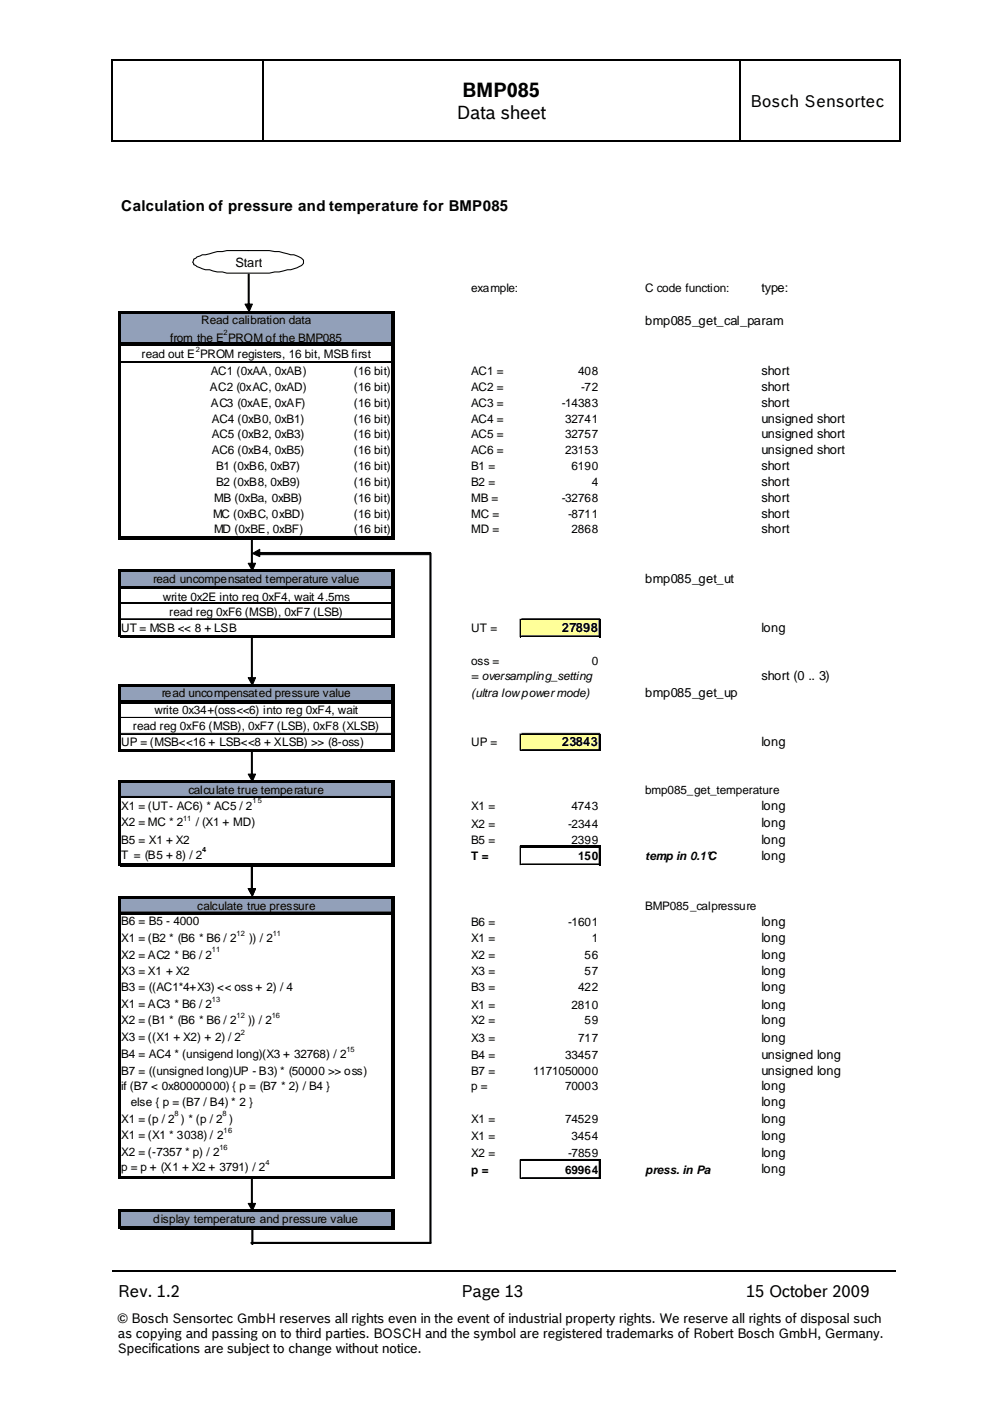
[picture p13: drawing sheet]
<svg xmlns="http://www.w3.org/2000/svg" width="210mm" height="297mm" viewBox="0 0 210 297" stroke-linecap="round" stroke-linejoin="round" font-family="sans-serif">
<defs><g id="words">
<text font-size="4.2" x="98" y="20.7">BMP085</text>
<text font-size="3.9" x="96.9" y="25.2">Data sheet</text>
<g font-size="3.5">
<text x="159.1" y="22.7">Bosch Sensortec</text>
<text x="25" y="275">Rev. 1.2</text>
<text x="97.8" y="275">Page 13</text>
<text x="158.2" y="275">15 October 2009</text>
</g>
<text font-size="3.2" x="25.7" y="44.7">Calculation of pressure and temperature for BMP085</text>
<g font-size="2.8">
<text x="25" y="280.5">© Bosch Sensortec GmbH reserves all rights even in the event of industrial property rights. We reserve all rights of disposal such</text>
<text x="25" y="283.6">as copying and passing on to third parties. BOSCH and the symbol are registered trademarks of Robert Bosch GmbH, Germany.</text>
<text x="25" y="286.8">Specifications are subject to change without notice.</text>
</g>
<g font-size="2.7">
<text x="49.9" y="56.5">Start</text>
<text x="161.5" y="62">type:</text>
<text x="136.8" y="69">bmp085_get_cal_param</text>
<text x="161.5" y="79.4">short</text>
<text x="161.5" y="82.8">short</text>
<text x="161.5" y="86.2">short</text>
<text x="161.5" y="89.7">unsigned short</text>
<text x="161.5" y="92.8">unsigned short</text>
<text x="161.5" y="96.2">unsigned short</text>
<text x="161.5" y="99.7">short</text>
<text x="161.5" y="103">short</text>
<text x="161.5" y="106.4">short</text>
<text x="161.5" y="109.9">short</text>
<text x="161.5" y="113">short</text>
<text x="136.8" y="123.7">bmp085_get_ut</text>
<text x="119.1" y="134">27898</text>
<text x="161.5" y="133.9">long</text>
<text x="136.8" y="147.7">bmp085_get_up</text>
<text x="161.5" y="144.1">short (0 .. 3)</text>
<text x="119.1" y="158.1">23843</text>
<text x="161.5" y="158.2">long</text>
<text x="161.5" y="171.8">long</text>
<text x="161.5" y="175.4">long</text>
<text x="161.5" y="178.9">long</text>
<text x="161.5" y="182.2">long</text>
<text x="161.5" y="196.3">long</text>
<text x="161.5" y="199.7">long</text>
<text x="161.5" y="203.4">long</text>
<text x="161.5" y="206.8">long</text>
<text x="161.5" y="210.2">long</text>
<text x="161.5" y="213.8">long</text>
<text x="161.5" y="217.2">long</text>
<text x="161.5" y="220.9">long</text>
<text x="161.5" y="224.5">unsigned long</text>
<text x="161.5" y="227.9">unsigned long</text>
<text x="161.5" y="231.1">long</text>
<text x="161.5" y="234.4">long</text>
<text x="161.5" y="238.1">long</text>
<text x="161.5" y="241.7">long</text>
<text x="161.5" y="245.4">long</text>
<text x="161.5" y="248.8">long</text>
</g>
<g font-size="2.5">
<text x="99.9" y="62">example:</text>
<text x="136.8" y="62">C code function:</text>
<text x="42.7" y="68.8">Read calibration data</text>
<text x="30" y="75.8">read out E PROM registers, 16 bit, MSB first</text>
<text x="36.1" y="72.4">from the E PROM of the BMP085</text>
<text x="44.5" y="82.8">AC2 (0xAC, 0xAD)</text>
<text x="44.7" y="79.5">AC1 (0xAA, 0xAB)</text>
<text x="75" y="79.5">(16 bit)</text>
<text x="75" y="82.8">(16 bit)</text>
<text x="99.9" y="79.5">AC1 =</text>
<text x="99.9" y="82.8">AC2 =</text>
<text x="122.6" y="79.5">408</text>
<text x="123.2" y="82.8">-72</text>
<text x="44.7" y="86.3">AC3 (0xAE, 0xAF)</text>
<text x="44.9" y="89.7">AC4 (0xB0, 0xB1)</text>
<text x="75" y="89.7">(16 bit)</text>
<text x="75" y="86.3">(16 bit)</text>
<text x="99.9" y="86.3">AC3 =</text>
<text x="99.9" y="89.7">AC4 =</text>
<text x="119.1" y="86.3">-14383</text>
<text x="119.8" y="89.7">32741</text>
<text x="44.9" y="92.8">AC5 (0xB2, 0xB3)</text>
<text x="75" y="92.8">(16 bit)</text>
<text x="99.9" y="92.8">AC5 =</text>
<text x="119.8" y="92.8">32757</text>
<text x="44.9" y="96.3">AC6 (0xB4, 0xB5)</text>
<text x="45.8" y="99.7">B1 (0xB6, 0xB7)</text>
<text x="75" y="96.3">(16 bit)</text>
<text x="75" y="99.7">(16 bit)</text>
<text x="99.9" y="96.3">AC6 =</text>
<text x="99.9" y="99.7">B1 =</text>
<text x="119.8" y="96.3">23153</text>
<text x="121.2" y="99.7">6190</text>
<text x="45.4" y="106.5">MB (0xBa, 0xBB)</text>
<text x="45.8" y="103">B2 (0xB8, 0xB9)</text>
<text x="75" y="103">(16 bit)</text>
<text x="75" y="106.5">(16 bit)</text>
<text x="99.9" y="103">B2 =</text>
<text x="99.9" y="106.5">MB =</text>
<text x="119.1" y="106.5">-32768</text>
<text x="125.5" y="103">4</text>
<text x="45.2" y="109.9">MC (0xBC, 0xBD)</text>
<text x="45.4" y="113">MD (0xBE, 0xBF)</text>
<text x="75" y="109.9">(16 bit)</text>
<text x="75" y="113">(16 bit)</text>
<text x="99.9" y="109.9">MC =</text>
<text x="99.9" y="113">MD =</text>
<text x="120.5" y="109.9">-8711</text>
<text x="121.2" y="113">2868</text>
<text x="32.5" y="123.7">read uncompensated temperature value</text>
<text x="34.5" y="127.3">write 0x2E into reg 0xF4, wait 4.5ms</text>
<text x="35.9" y="130.5">read reg 0xF6 (MSB), 0xF7 (LSB)</text>
<text x="25.7" y="133.9">UT = MSB &lt;&lt; 8 + LSB</text>
<text x="99.9" y="133.9">UT =</text>
<text x="99.9" y="141">oss =</text>
<text x="125.5" y="141">0</text>
<text x="34.3" y="147.8">read uncompensated pressure value</text>
<text x="99.9" y="144.1">= oversampling_setting</text>
<text x="99.9" y="147.8">(ultra low power mode)</text>
<text x="28.2" y="154.8">read reg 0xF6 (MSB), 0xF7 (LSB), 0xF8 (XLSB)</text>
<text x="32.7" y="151.4">write 0x34+(oss&lt;&lt;6) into reg 0xF4, wait</text>
<text x="25.7" y="158.2">UP = (MSB&lt;&lt;16 + LSB&lt;&lt;8 + XLSB) &gt;&gt; (8-oss)</text>
<text x="99.9" y="158.2">UP =</text>
<text x="25.7" y="171.8">X1 = (UT- AC6) * AC5 / 2</text>
<text x="40" y="168.4">calculate true temperature</text>
<text x="99.9" y="171.8">X1 =</text>
<text x="121.2" y="171.8">4743</text>
<text x="136.8" y="168.4">bmp085_get_temperature</text>
<text x="25.7" y="175.2">X2 = MC * 2</text>
<text x="25.7" y="178.9">B5 = X1 + X2</text>
<text x="41.5" y="175.2">/ (X1 + MD)</text>
<text x="99.9" y="178.9">B5 =</text>
<text x="99.9" y="175.5">X2 =</text>
<text x="120.5" y="175.5">-2344</text>
<text x="121.2" y="178.9">2399</text>
<text x="25.7" y="182">T = (B5 + 8) / 2</text>
<text x="99.9" y="182.4">T =</text>
<text x="122.6" y="182.4">150</text>
<text x="136.8" y="182.3">temp in 0.1°C</text>
<text x="25.7" y="196.1">B6 = B5 - 4000</text>
<text x="41.8" y="193">calculate true pressure</text>
<text x="99.9" y="196.3">B6 =</text>
<text x="120.5" y="196.3">-1601</text>
<text x="136.8" y="193">BMP085_calpressure</text>
<text x="25.7" y="199.7">X1 = (B2 * (B6 * B6 / 2</text>
<text x="25.7" y="203.4">X2 = AC2 * B6 / 2</text>
<text x="52.8" y="199.7">)) / 2</text>
<text x="99.9" y="199.7">X1 =</text>
<text x="99.9" y="203.4">X2 =</text>
<text x="123.9" y="203.4">56</text>
<text x="125.5" y="199.7">1</text>
<text x="25.7" y="206.8">X3 = X1 + X2</text>
<text x="99.9" y="206.8">X3 =</text>
<text x="123.9" y="206.8">57</text>
<text x="25.7" y="210.2">B3 = ((AC1*4+X3) &lt;&lt; oss + 2) / 4</text>
<text x="25.7" y="213.6">X1 = AC3 * B6 / 2</text>
<text x="99.9" y="213.8">X1 =</text>
<text x="99.9" y="210.2">B3 =</text>
<text x="121.2" y="213.8">2810</text>
<text x="122.6" y="210.2">422</text>
<text x="25.7" y="217.2">X2 = (B1 * (B6 * B6 / 2</text>
<text x="25.7" y="220.6">X3 = ((X1 + X2) + 2) / 2</text>
<text x="52.6" y="217.2">)) / 2</text>
<text x="99.9" y="217.2">X2 =</text>
<text x="99.9" y="220.9">X3 =</text>
<text x="122.6" y="220.9">717</text>
<text x="123.9" y="217.2">59</text>
<text x="25.7" y="224.2">B4 = AC4 * (unsigend long)(X3 + 32768) / 2</text>
<text x="25.7" y="227.9">B7 = ((unsigned long)UP - B3) * (50000 &gt;&gt; oss)</text>
<text x="99.9" y="224.5">B4 =</text>
<text x="99.9" y="227.9">B7 =</text>
<text x="113" y="227.9">1171050000</text>
<text x="119.8" y="224.5">33457</text>
<text x="25.7" y="231.1">if (B7 &lt; 0x80000000) { p = (B7 * 2) / B4 }</text>
<text x="99.9" y="231.1">p =</text>
<text x="119.8" y="231.1">70003</text>
<text x="25.7" y="238.1">X1 = (p / 2 ) * (p / 2 )</text>
<text x="27.7" y="234.5">else { p = (B7 / B4) * 2 }</text>
<text x="99.9" y="238.1">X1 =</text>
<text x="119.8" y="238.1">74529</text>
<text x="25.7" y="241.5">X1 = (X1 * 3038) / 2</text>
<text x="25.7" y="245.2">X2 = (-7357 * p) / 2</text>
<text x="99.9" y="241.7">X1 =</text>
<text x="99.9" y="245.4">X2 =</text>
<text x="120.5" y="245.4">-7859</text>
<text x="121.2" y="241.7">3454</text>
<text x="25.7" y="248.3">p = p + (X1 + X2 + 3791) / 2</text>
<text x="99.9" y="248.9">p =</text>
<text x="119.8" y="248.9">69964</text>
<text x="136.8" y="248.8">press. in Pa</text>
<text x="32.5" y="259.2">display temperature and pressure value</text>
</g>
<g font-size="1.6">
<text x="47.4" y="71">2</text>
<text x="41.5" y="74.5">2</text>
<text x="38.8" y="174">11</text>
<text x="53.5" y="170.3">15</text>
<text x="42.9" y="180.6">4</text>
<text x="44.9" y="201.9">11</text>
<text x="50.1" y="198.5">12</text>
<text x="57.8" y="198.5">11</text>
<text x="44.9" y="212.3">13</text>
<text x="50.1" y="215.7">12</text>
<text x="57.6" y="215.7">16</text>
<text x="51.1" y="219.4">2</text>
<text x="73.4" y="223">15</text>
<text x="37" y="236.6">8</text>
<text x="47.2" y="236.6">8</text>
<text x="46.5" y="243.9">16</text>
<text x="47.4" y="240.2">16</text>
<text x="56.3" y="247.1">4</text>
</g>
</g></defs>
<path d="M23.6 12.7h.3v.3h-.3zM55.6 12.7h.3v.3h-.3zM156.7 12.7h.2v.3h-.2zM190.7 12.7h.2v.3h-.2zM23.6 29.7h.3v.3h-.3zM55.6 29.7h.3v.3h-.3zM156.7 29.7h.2v.3h-.2zM190.7 29.7h.2v.3h-.2zM56.1 269.3h.3v.2h-.3zM152.4 269.3h.3v.2h-.3z" fill="#000"/>
<g fill="none" stroke="#000" stroke-width=".25">
<path d="M23.7 13v16.7M23.9 12.8h31.7M55.8 13v16.7M55.9 12.8h100.8M156.8 13v16.7M156.9 12.8h33.8M190.8 13v16.7M23.9 29.8h31.7M55.9 29.8h100.8M156.9 29.8h33.8M23.7 269.4h32.4M56.4 269.4h96"/>
<path d="M152.7 269.4h37.2"/>
</g>
<g fill="#92a0b9">
<path d="M25.2 66.3h58.2v6.8h-58.2z"/>
<path d="M25.2 121h58.2v3.6h-58.2z"/>
</g>
<path d="M110.3 131.4h17v3.5h-17z" fill="#ff9"/>
<path d="M25.2 145.3h58.2v3.6h-58.2z" fill="#92a0b9"/>
<path d="M110.3 155.5h17v3.6h-17z" fill="#ff9"/>
<g fill="#92a0b9">
<path d="M25.2 165.7h58.2v3.4h-58.2z"/>
<path d="M25.2 190.2h58.2v3.4h-58.2z"/>
<path d="M25.2 256.8h58.2v3.6h-58.2z"/>
</g>
<g fill="#000">
<path d="M25.5 66.1h58.1v.4h-58.1zM25.5 72.7h58.1v.7h-58.1zM25 66.1h.5v48.3h-.5zM25.5 113.7h58.1v.7h-58.1zM82.9 66.5h.7v47.9h-.7zM25 120.8h.5v14.3h-.5zM25.5 134.6h58.1v.5h-58.1zM25.5 120.8h58.1v.4h-58.1zM25.5 124.4h58.1v.5h-58.1zM82.9 121.2h.7v13.9h-.7zM25 145.1h.5v14.3h-.5zM25.5 158.9h58.1v.5h-58.1z"/>
<path d="M25.5 145.1h58.1v.4h-58.1zM25.5 148.5h58.1v.6h-58.1zM82.9 145.5h.7v13.9h-.7zM25.5 165.5h58.1v.4h-58.1zM110.5 179.3h16.8v.5h-16.8zM25 165.5h.5v18.1h-.5zM25.5 183h58.1v.6h-58.1zM25.5 190h58.1v.5h-58.1zM25.5 193.4h57.4v.5h-57.4zM82.9 165.9h.7v17.7h-.7zM25 190h.5v59.9h-.5zM25.5 249.5h58.1v.4h-58.1z"/>
<path d="M25.5 256.5h58.1v.5h-58.1zM82.9 190.5h.7v59.4h-.7zM25 256.5h.5v4.1h-.5zM25.5 259.9h58.1v.7h-58.1zM82.9 257h.7v3.6h-.7z"/>
<path d="M52.6 58.1h.2v6.8h-.2zM51.9 64.5h1.6l-.7 1.6z"/>
<path d="M53.3 113.7h.2v6.1h-.2zM52.6 119.4h1.6l-.7 1.6z"/>
<path d="M54.9 117.1h36.4v.5h-36.4zM53.5 117.3l1.6-.8v1.5z"/>
<path d="M53.3 134.8h.2v9.3l-.2-.2zM52.6 143.7h1.6l-.7 1.6z"/>
<path d="M53.3 159.1h.2v5.5l-.2-.3zM52.6 164.1h1.6l-.7 1.6z"/>
<path d="M53.3 183.2h.2v5.6h-.2zM52.6 188.4h1.6l-.7 1.6z"/>
<path d="M53.3 183.2h.2v5.6h-.2zM52.6 188.4h1.6l-.7 1.6z"/>
<path d="M53.3 249.7h.2v5.9h-.2zM52.6 255.1h1.6l-.7 1.6z"/>
</g>
<g fill="none" stroke="#000" stroke-width=".21">
<path d="M52.6 58.1h.2v6.8h-.2zM51.9 64.5h1.6l-.7 1.6zM52.6 119.4h1.6l-.7 1.6zM53.3 113.7h.2v6.1h-.2zM53.5 117.3l1.6-.8v1.5zM54.9 117.1h36.4v.5h-36.4zM25.4 131.2h57.5M25.4 127.8h57.5M25.5 131.3h57.4M53.3 134.8h.2v9.3l-.2-.2zM110.3 131.2v3.9M110.4 131.2v3.9"/>
<path d="M110.5 131.2h16.8M110.5 131.3h16.8M110.5 134.8h16.8M110.5 135h16.8M127 131.4v3.7M25.4 155.5h57.5M25.4 152.1h57.5M25.5 155.6h57.4M25.5 152.2h57.4M52.6 143.7h1.6l-.7 1.6zM53.3 159.1h.2v5.5l-.2-.3zM110.3 155.5v3.6"/>
<path d="M110.4 155.5v3.6M110.5 155.5h16.8M110.5 155.6h16.8M110.5 158.9h16.8M110.5 159h16.8M127 155.7v3.4M25.4 168.9h57.5M25.5 169h57.4M52.6 164.1h1.6l-.7 1.6zM110.3 179.3v4.1M110.4 179.3v4.1M110.5 179.3h16.8"/>
<path d="M127 179.8v3.6M25.4 193.4h57.5M52.6 188.4h1.6l-.7 1.6zM53.3 183.2h.2v5.6h-.2zM110.5 183.2h16.8M110.5 183.3h16.8M52.6 255.1h1.6l-.7 1.6zM53.3 249.7h.2v5.9h-.2zM110.3 245.8v4.1M110.4 245.8v4.1M110.5 245.8h16.8M110.5 249.7h16.8"/>
<path d="M110.5 249.8h16.8M127 246v3.9"/>
</g>
<path d="M25.5 127.9h57.4M127.2 131.4v3.7M127.2 155.7v3.4M127.2 179.8v3.6M110.5 246h16.8M127.2 246.1v3.8" fill="none" stroke="#000" stroke-width=".25"/>
<path d="M25.5 76.7h58.1" fill="none" stroke="#000" stroke-width=".42"/>
<path d="M91.3 117.3v146.2h-38M53.5 260.1v3.7" fill="none" stroke="#000" stroke-width=".45"/>
<path d="M41.1 54.9l.6-.4 1.2-.5h.7l2.5-.7h1.1l.9-.2h9l2.1 .2 2.4 .7a3.8 3.8 0 0 1 2.7 1.2 1.14 1.14 0 0 1-.8 1.3l-1.9 .7h-.6l-1.8 .5h-.9l-1.2 .2h-9l-.9-.2h-1.1l-1.7-.5a7 7 0 0 1-3.3-1.1l-.2-.5z" fill-rule="evenodd" fill="#fff"/>
<path d="M41.1 54.9l.6-.4 1.2-.5h.7l2.5-.7h1.1l.9-.2h9l2.1 .2 2.4 .7a3.8 3.8 0 0 1 2.7 1.2 1.14 1.14 0 0 1-.8 1.3l-1.9 .7h-.6l-1.8 .5h-.9l-1.2 .2h-9l-.9-.2h-1.1l-1.7-.5a7 7 0 0 1-3.3-1.1l-.2-.5z" fill="none" stroke="#000" stroke-width=".23"/>
<use href="#words"/>
</svg>
